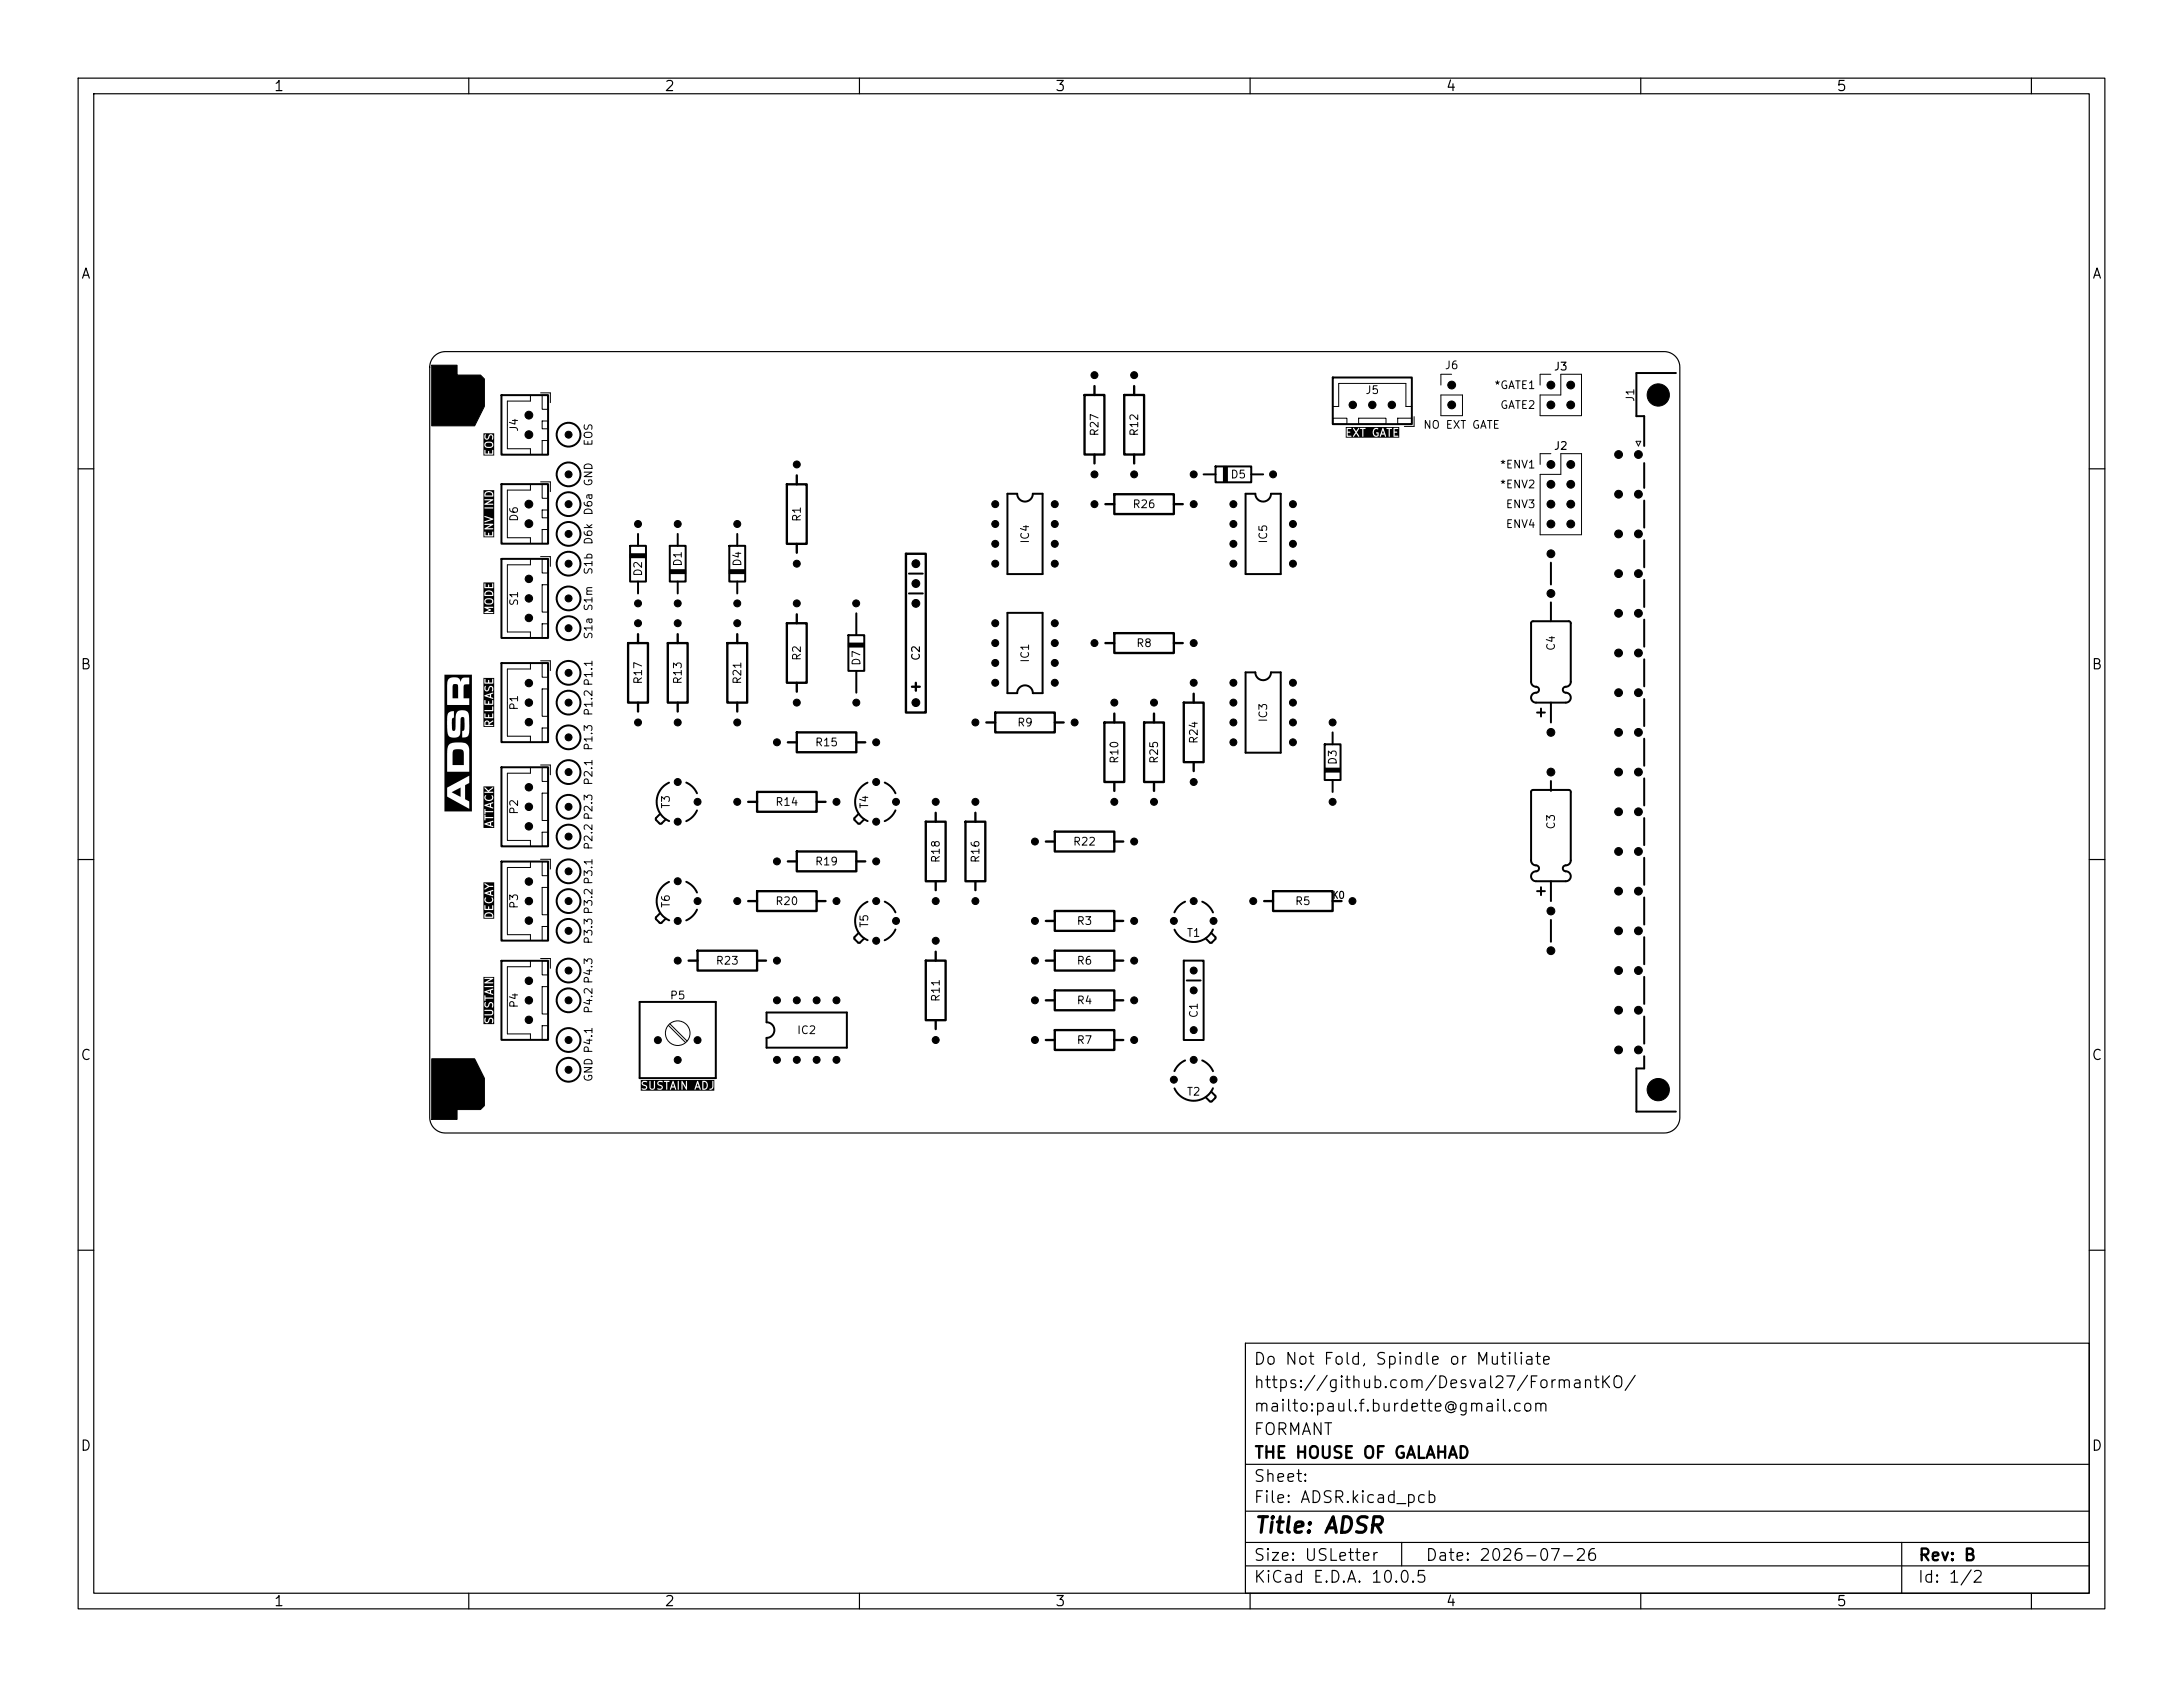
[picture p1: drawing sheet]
<svg xmlns="http://www.w3.org/2000/svg" width="279mm" height="216mm" viewBox="0 0 279 216" stroke-linecap="round" stroke-linejoin="round" font-family="sans-serif">
<defs><g id="words">
<text font-size="2" x="160.4" y="196.7">Title: ADSR</text>
<g font-size="1.5">
<text x="160.3" y="178">https://github.com/Desval27/FormantKO/</text>
<text x="160.3" y="175">Do Not Fold, Spindle or Mutiliate</text>
<text x="160.3" y="184">FORMANT</text>
<text x="160.3" y="181">mailto:paul.f.burdette@gmail.com</text>
<text x="160.3" y="190">Sheet:</text>
<text x="160.4" y="187">THE HOUSE OF GALAHAD</text>
<text x="160.3" y="192.7">File: ADSR.kicad_pcb</text>
<text x="160.3" y="202.9">KiCad E.D.A. 10.0.5</text>
<text x="160.3" y="200.1">Size: USLetter</text>
<text x="182.3" y="200.1">Date: 2026-07-26</text>
<text x="245.3" y="202.9">Id: 1/2</text>
<text x="245.4" y="200.1">Rev: B</text>
</g>
<g font-size="1.3">
<text x="35" y="12">1</text>
<text x="85" y="12">2</text>
<text x="135" y="12">3</text>
<text x="185" y="12">4</text>
<text x="235" y="12">5</text>
<text x="10.3" y="36">A</text>
<text x="267.7" y="36">A</text>
<text x="10.2" y="86">B</text>
<text x="267.6" y="86">B</text>
<text x="10.2" y="136">C</text>
<text x="267.6" y="136">C</text>
<text x="10.2" y="186">D</text>
<text x="267.6" y="186">D</text>
<text x="35" y="205.9">1</text>
<text x="85" y="205.9">2</text>
<text x="135" y="205.9">3</text>
<text x="185" y="205.9">4</text>
<text x="235" y="205.9">5</text>
</g>
<g font-size="1">
<text x="184.8" y="47.5">J6</text>
<text x="198.8" y="47.7">J3</text>
<text x="174.7" y="50.7">J5</text>
<text x="191.2" y="50">*GATE1</text>
<text x="191.9" y="52.6">GATE2</text>
<text x="209.4" y="51.5" transform="rotate(-90 209.4 51.5)">J1</text>
<text x="66.5" y="55.3" transform="rotate(-90 66.5 55.3)">J4</text>
<text x="76.1" y="57.2" transform="rotate(-90 76.1 57.2)">EOS</text>
<text x="140.8" y="55.9" transform="rotate(-90 140.8 55.9)">R27</text>
<text x="145.9" y="55.9" transform="rotate(-90 145.9 55.9)">R12</text>
<text x="182.1" y="55.1">NO EXT GATE</text>
<text x="198.8" y="57.8">J2</text>
<text x="144.9" y="65.3">R26</text>
<text x="157.4" y="61.5">D5</text>
<text x="191.9" y="60.2">*ENV1</text>
<text x="191.9" y="62.7">*ENV2</text>
<text x="192.7" y="65.3">ENV3</text>
<text x="66.5" y="66.8" transform="rotate(-90 66.5 66.8)">D6</text>
<text x="76.1" y="69.8" transform="rotate(-90 76.1 69.8)">D6k</text>
<text x="76.1" y="66" transform="rotate(-90 76.1 66)">D6a GND</text>
<text x="102.7" y="66.9" transform="rotate(-90 102.7 66.9)">R1</text>
<text x="131.9" y="69.6" transform="rotate(-90 131.9 69.6)">IC4</text>
<text x="162.4" y="69.6" transform="rotate(-90 162.4 69.6)">IC5</text>
<text x="192.7" y="67.8">ENV4</text>
<text x="66.5" y="77.6" transform="rotate(-90 66.5 77.6)">S1</text>
<text x="76.1" y="73.6" transform="rotate(-90 76.1 73.6)">S1b</text>
<text x="82.4" y="73.9" transform="rotate(-90 82.4 73.9)">D2</text>
<text x="87.5" y="72.6" transform="rotate(-90 87.5 72.6)">D1</text>
<text x="95.1" y="72.6" transform="rotate(-90 95.1 72.6)">D4</text>
<text x="76.1" y="81.9" transform="rotate(-90 76.1 81.9)">S1a S1m</text>
<text x="145.4" y="83.1">R8</text>
<text x="199.3" y="83.4" transform="rotate(-90 199.3 83.4)">C4</text>
<text x="82.4" y="87.7" transform="rotate(-90 82.4 87.7)">R17</text>
<text x="87.5" y="87.7" transform="rotate(-90 87.5 87.7)">R13</text>
<text x="95.1" y="87.7" transform="rotate(-90 95.1 87.7)">R21</text>
<text x="102.7" y="84.6" transform="rotate(-90 102.7 84.6)">R2</text>
<text x="110.4" y="85.3" transform="rotate(-90 110.4 85.3)">D7</text>
<text x="118" y="84.6" transform="rotate(-90 118 84.6)">C2</text>
<text x="131.9" y="84.9" transform="rotate(-90 131.9 84.9)">IC1</text>
<text x="66.5" y="91" transform="rotate(-90 66.5 91)">P1</text>
<text x="76.1" y="91.7" transform="rotate(-90 76.1 91.7)">P1.2 P1.1</text>
<text x="104.2" y="95.8">R15</text>
<text x="130.1" y="93.2">R9</text>
<text x="153.5" y="95.3" transform="rotate(-90 153.5 95.3)">R24</text>
<text x="162.4" y="92.5" transform="rotate(-90 162.4 92.5)">IC3</text>
<text x="76.1" y="100.6" transform="rotate(-90 76.1 100.6)">P2.1</text>
<text x="76.1" y="96.2" transform="rotate(-90 76.1 96.2)">P1.3</text>
<text x="143.4" y="97.8" transform="rotate(-90 143.4 97.8)">R10</text>
<text x="148.5" y="97.8" transform="rotate(-90 148.5 97.8)">R25</text>
<text x="171.3" y="98" transform="rotate(-90 171.3 98)">D3</text>
<text x="66.5" y="104.3" transform="rotate(-90 66.5 104.3)">P2</text>
<text x="86" y="103.6" transform="rotate(-90 86 103.6)">T3</text>
<text x="99.2" y="103.4">R14</text>
<text x="111.4" y="103.6" transform="rotate(-90 111.4 103.6)">T4</text>
<text x="199.3" y="106.2" transform="rotate(-90 199.3 106.2)">C3</text>
<text x="76.1" y="108.9" transform="rotate(-90 76.1 108.9)">P2.2 P2.3</text>
<text x="104.2" y="111">R19</text>
<text x="120.5" y="110.5" transform="rotate(-90 120.5 110.5)">R18</text>
<text x="125.6" y="110.5" transform="rotate(-90 125.6 110.5)">R16</text>
<text x="137.3" y="108.5">R22</text>
<text x="66.5" y="116.4" transform="rotate(-90 66.5 116.4)">P3</text>
<text x="86" y="116.3" transform="rotate(-90 86 116.3)">T6</text>
<text x="99.2" y="116.1">R20</text>
<text x="111.4" y="118.8" transform="rotate(-90 111.4 118.8)">T5</text>
<text x="137.7" y="118.6">R3</text>
<text x="165.7" y="116.1">R5</text>
<text x="76.1" y="120.9" transform="rotate(-90 76.1 120.9)">P3.3 P3.2 P3.1</text>
<text x="91.5" y="123.7">R23</text>
<text x="137.7" y="123.7">R6</text>
<text x="151.8" y="120.1">T1</text>
<text x="66.5" y="129.1" transform="rotate(-90 66.5 129.1)">P4</text>
<text x="76.1" y="129.8" transform="rotate(-90 76.1 129.8)">P4.2 P4.3</text>
<text x="85.7" y="128.1">P5</text>
<text x="120.5" y="128.3" transform="rotate(-90 120.5 128.3)">R11</text>
<text x="137.7" y="128.8">R4</text>
<text x="153.5" y="130.4" transform="rotate(-90 153.5 130.4)">C1</text>
<text x="101.9" y="132.6">IC2</text>
<text x="137.7" y="133.9">R7</text>
<text x="76.1" y="138.5" transform="rotate(-90 76.1 138.5)">GND P4.1</text>
<text x="151.8" y="140.5">T2</text>
</g>
<text font-size=".9" x="170.5" y="115.2">KO</text>
</g></defs>
<g fill="none" stroke="#000" stroke-width=".15">
<path d="M10 10h259.4v195.9h-259.4zM12 12h255.4v191.9h-255.4zM60 10v2M110 10v2M160 10v2M210 10v2M260 10v2M55.6 45.6a2 2 0 0 1 1.4-.6h156a2 2 0 0 1 2 2v96a2 2 0 0 1-2 2h-156a2 2 0 0 1-2-2v-96a2 2 0 0 1 .6-1.4zM10 60h2M267.4 60h2M10 110h2M267.4 110h2"/>
<path d="M10 160h2M159.4 171.9h108v32h-108zM267.4 160h2M159.4 197.4h108M159.4 193.4h108M159.4 187.4h108M179.4 197.4v3M243.4 197.4v6.5M60 203.9v2M110 203.9v2M159.4 200.4h108M160 203.9v2"/>
<path d="M210 203.9v2M260 203.9v2"/>
</g>
<g fill="#000">
<path d="M55.3 46.7h3.2v1.3h3l.5 .5v3.5l-1.3 2.5h-5.4zM62.2 56.8a.57 .57 0 0 1 .8 0v.3a.57 .57 0 0 1-.9-.1zM61.9 55.5h1.4v2.8h-1.4v-.7h.1l.1 .6h1v-.1v-.5h-.1v.4h-.4v-.3l-.1 .1v.2h-.4v-.4h-.2v-.8h.1v.2l.2 .3h.2h.6l.1-.3v-.3l-.4-.2-.5 .1-.2 .2h-.1v-1h.1v.3l.3 .2 .2-.1 .3-.5 .2 .1-.1 .4 .2 .1v-.5l-.1-.2h-.3l-.1 .1-.2 .4h-.1l-.2-.1 .1-.4h-.1l-.1 .2h-.1zM177 55.1l.1 .4h-.2zM172.2 54.6h6.9v1.4h-6.9v-1.2h.2v1.1h.6l-.1-.1h-.4v-.4l.3-.1v-.1h-.3v-.3l.5-.1h.2l.3 .5-.3 .6h.1l.3-.4 .3 .4 .1-.1-.3-.5 .3-.5h.1v.1h.3v1l.1-.1v-.5h1.2v.3l.2 .3h.3l.4-.1 .1 .1 .1-.3h.4l.1 .3 .1-.1-.3-1h.3l.1 .1h.2l.1 1 .1-.1v-.9l.5-.1v1.1h.5l.1-.1h-.1h-.4v-.4l.3-.1v-.1h-.3v-.3h.4l.1-.1h-2l-.4 1h-.2v-.5l-.3 .1v.1h.2v.2l-.1 .1a.43 .43 0 0 1-.4-.6 .43 .43 0 0 1 .6-.3v-.1h-.3l-.3 .1-.1 .4h-1.2v-.4h.3v-.1h-.9l-.3 .4-.3-.4h-1.1zM62.3 75.8a.44 .44 0 0 1 .4-.1 .44 .44 0 0 1 .3 .4h-.9zM62.2 63.1a.46 .46 0 0 1 .5-.1 .46 .46 0 0 1 .3 .4h-.9zM62.2 76.7a.6 .6 0 0 1 .8 .2v.2a.57 .57 0 0 1-.9-.1zM61.9 74.5h1.4v4.1h-1.4v-.9l.7 .4-.6 .2v.2l1.1-.1v-.1h-.7l.5-.2-.5-.3h.7v-.1h-1h-.2v-.8h.1v.2l.2 .2 .2 .1 .6-.1 .1-.2v-.4l-.4-.1h-.5l-.2 .3h-.1v-.9h.1l.1 .3h1v-.1v-.4l-.4-.2-.5 .1-.2 .3h-.1v-1.3h.1v.6h1.1v-.1v-.5h-.1v.4h-.4v-.3l-.1 .1v.2h-.4v-.4h-.2zM61.9 62.7h1.4v6.1h-1.4v-.7h.1l.1 .6h1v-.1v-.6l-.1 .1v.4h-.4v-.3h-.1v.3h-.4v-.4h-.2v-.4h.2h1v-.1h-.8l.8-.5v-.1h-1.1l.1 .2h.7l-.9 .5v-1.6l.9 .3-.8 .3v.1l1.1-.4-1-.4-.2 .1v-1.1l.2 .1 1-.1v-.1l-1.2 .1v-.5l.2 .1h1v-.1h-.8l.8-.5v-.1h-1.1l.1 .1h.7l-.9 .5v-1.3h.1l.1 .4h1v-.1v-.4l-.4-.3-.5 .1-.2 .3h-.1zM80.6 70.9h2.1v.5h-2.1zM85.7 72.9h2.1v.5h-2.1z"/>
<path d="M93.3 72.9h2.1v.5h-2.1zM156.6 59.7h.5v2h-.5zM58 87.6a.41 .41 0 0 1 .5 0 .41 .41 0 0 1 .1 .5v1.3h-.7zM58 96a1.38 1.38 0 0 1 1.3 0l.1 .5v1.4h-1.5v-1.4zM62.2 92.4h.1h.2v.4h-.4zM62.3 89l.4-.1v.3zM61.9 86.8h1.4v6.2h-1.4v-.5h.1l.1 .4h1v-.1h-.4v-.2l.4-.3-.1-.1-.3 .3-.2-.2-.3-.1-.2 .3h-.1v-1.1h.1l.1 .5h1v-.1v-.5l-.1 .1v.4h-.4v-.4l-.1 .1v.3h-.4v-.5l-.2 .1v-.5l.2 .1h1v-.1v-.5l-.1 .1v.4h-1.1v-1.2h.1l.1 .5h1v-.1v-.5h-.1v.5h-.4v-.4l-.1 .1v.3h-.4v-.5l-.2 .1v-.7l1.1 .4h.1l-.2-.2v-.3l.2-.1v-.2l-1.2 .4v-1h.1v.4l.2 .1 .3-.1 .3-.5 .2 .2v.4h.1v-.2v-.3l-.2-.2-.3 .1-.3 .4-.2-.1v-.4l-.1 .2h-.1v-1.1h.1v.6h1.1v-.1v-.5h-.1v.4h-.4v-.3l-.1 .1v.2h-.4v-.4h-.2zM108.6 82.3h2v.5h-2zM169.5 98.3h2.1v.5h-2.1zM57.8 101.4l1.2-.6v1.2zM56.9 86.3h3.5v17.5h-3.5v-3h.3v1.2l2.9 1.5v-.9l-.6-.3v-1.8l.6-.3v-.9l-2.9 1.5h-.3v-4.5h.3v2.5h2.9v-2.8a.98 .98 0 0 0-1.3-1 1.33 1.33 0 0 0-1.5 .5l-.1 .8h-.3v-3.7h.3l.1 1a.87 .87 0 0 0 .5 .8 .87 .87 0 0 0 .9-.2l.2-.3v-1.6a.32 .32 0 0 1 .1-.4 .32 .32 0 0 1 .4-.1v1.5v.2h-.2v.9a.71 .71 0 0 0 .9-.9l-.1-1.7a.82 .82 0 0 0-.2-.8 .82 .82 0 0 0-.9-.1l-.4 .2a5.6 5.6 0 0 0-.2 2.2 .23 .23 0 0 1-.3 .2 .23 .23 0 0 1-.2-.3v-1l.1-.3 .2-.1v-.8a.77 .77 0 0 0-.9 1v.6h-.3v-5h.3v2.6h2.9v-.8h-.8v-1.6l.2-.2h.6v-.9a1.01 1.01 0 0 0-1 .1l-.1 .5a.77 .77 0 0 0-1.1-.6l-.4 .1-.2 .2-.1 .6h-.3zM62.3 105.4l.4-.1v.3z"/>
<path d="M62.3 103.1l.4-.2v.3zM62.3 114.3l.4-.1v.2zM62.3 117a.44 .44 0 0 1 .4-.1 .44 .44 0 0 1 .3 .4h-.9zM61.9 100.6h1.4v5.4h-1.4v-.6l1.1 .4h.1l-.2-.2v-.3l.2-.1v-.2l-1.2 .4v-1h.1l.1 .6v-.1v-.2h1v-.1h-1v-.3l-.2 .1v-.8h.1l.1 .6v-.3h1v-.1h-1v-.3l-.2 .1v-.5l1.2 .3v-.1l-.2-.1v-.3l.2-.1v-.1l-1.2 .4v-1.1h.1l.2 .4 .5 .1 .4-.2v-.5h-.1h-.1a.29 .29 0 0 1-.1 .5 .37 .37 0 0 1-.5 .1 .37 .37 0 0 1-.1-.5l-.1-.1-.1 .2h-.1v-1.2h.1l.5 .5h-.4l-.1 .2h1.1v-.2h-.5l.5-.5h-.1l-.5 .4-.4-.4h-.2zM61.9 112.9h1.4v4.7h-1.4v-.4h.1l.1 .3 1-.1v-.4l-.4-.3-.5 .1-.2 .4h-.1v-1.3h.1l.1 .6h1v-.1v-.6l-.1 .1v.4h-.4v-.3h-.1v.3h-.4v-.4h-.2v-.8h.1l.2 .4 .5 .1 .4-.2v-.5l-.1-.1-.1 .1a.29 .29 0 0 1-.1 .5 .37 .37 0 0 1-.5 0 .37 .37 0 0 1-.1-.4l-.1-.2-.1 .3h-.1v-.8l1.2 .4v-.1l-.2-.1v-.4l.2-.1-.1-.1-1.1 .4v-1.2l.5 .3-.4 .3v.1l.6-.3h.5v-.1h-.5l-.5-.4-.2 .1zM55.3 135.5h5.4l1.3 2.5v3.5l-.5 .5h-3v1.3h-3.2zM62.3 126.9l.4-.1v.3zM61.9 125h1.4v6.1h-1.4v-.7h.1v.4l.2 .2 .3-.2 .3-.4 .2 .1v.4h.1v-.2v-.2l-.2-.3-.3 .1-.3 .5-.2-.1v-.5l-.1 .2h-.1v-1.1l.2 .1h.8l.1 .1v.2l-.1 .1h-.8v.2l.8-.1 .2-.2v-.3l-.2-.2-1 .1v-.9h.1v.4l.2 .2 .3-.2 .3-.4 .2 .1v.4h.1v-.2v-.2l-.2-.3-.3 .1-.3 .5-.2-.1v-.5l-.1 .2h-.1v-1h.1l.1 .7v-.1v-.2l1-.1h-1v-.3h-.2v-.5l1.1 .4h.1l-.2-.2v-.4l.2-.1v-.1l-1.2 .4v-.7l.2 .1h1v-.1h-1.2v-.4l.2 .1 1-.1v-.1h-.8l.8-.5-1.1-.1 .1 .2h.7l-.9 .5zM86.1 138.6l.2 .4h-.3zM89.3 138.6l.1 .4h-.2zM90 138.5a.42 .42 0 0 1 .5 .4 .42 .42 0 0 1-.5 .4zM82 138.2h9.4v1.4h-9.4v-1h.1l.1 .3 .5 .2-.1 .2h-.4l-.1 .1 .5 .1 .2-.2v-.2l-.1-.2-.4-.1v-.2l.1-.1h.4v-.1h.3v.8l.3 .3h.2l.2-.2v-.7h.3l.1 .3 .5 .2-.1 .2h-.4l-.1 .1 .2 .1 .4-.1 .1-.2v-.2l-.5-.2v-.2l.1-.1h.4v-.1l.5 .1v1l.1-.1 .4 .1 .2-.3h.3l.1 .2h.1l-.3-1h.5l.1 1.1 .1-.1v-1h.3l.1 1.1 .1-.1v-.7l.4 .8 .1-.1h1l.1 .1 .1-.3h.4l.1 .2 .1 .1-.3-1.1h.5v1.1l.5-.1 .6 .1 .2-.2 .1-.2v-.8l-.1 .1-.1 .8-.3 .2h-.4l.2-.2v-.4l-.2-.4-.4-.1-.1 .1h-.5l-.1-.1-.4 1.1h-1v-1.1l-.1 .1v.7l-.5-.8-1.1 .1-.1-.1-.4 1.1h-.3v-.9h.3v-.2h-1.3l-.3 .3h-.3v-.2l-.1-.1v.9l-.1 .1h-.2l-.1-.1-.1-.9-.4 .1-.4-.1-.3 .3h-.1z"/>
</g>
<g fill="none" stroke="#000" stroke-width=".13">
<path d="M55.3 46.7h3.2v1.3h3l.5 .5v3.5l-1.3 2.5h-5.4zM67.9 50.6v.7h-3v6.1h3v.8M69.2 50.3h1.2v1.2M69.4 50.6h.7v1.8h-.7zM69.4 53.9h.7v1h-.7zM69.4 56.4h.7v1.8h-.7zM156.6 59.7h.5v2h-.5zM170.6 53.5h1.8v.8h-1.8zM170.6 52h.7v-2.9h8.6v2.9h.8M173.9 53.5h3.5v.8h-3.5zM178.9 53.5h1.8v.8h-1.8zM181 53.3v1.3h-1.3"/>
<path d="M184.4 50.6h2.8v2.6h-2.8zM185.8 47.9h-1.4v1.4M197.1 50.6h2.7v-2.7h2.6v5.3h-5.3zM198.5 47.9h-1.4v1.4M198.5 58.1h-1.4v1.3M209.4 56.5h.6l-.3 .6zM67.9 62v.7h-3v6.1h3v.8M67.9 71.5v.8h-3v8.6h3v.7M69.2 61.7h1.2v1.2M69.2 71.2h1.2v1.3M69.4 71.5h.7v1.8h-.7zM69.4 74.8h.7v3.5h-.7z"/>
<path d="M69.4 79.8h.7v1.8h-.7zM69.4 62h.7v1.8h-.7zM69.4 65.3h.7v1h-.7zM69.4 67.8h.7v1.8h-.7zM80.6 70.9h2.1v.5h-2.1zM85.7 72.9h2.1v.5h-2.1zM93.3 72.9h2.1v.5h-2.1zM197.1 60.7h2.7v-2.6h2.6v10.3h-5.3zM67.9 84.9v.7h-3v8.6h3v.8M67.9 98.2v.8h-3v8.6h3v.7M69.2 84.6h1.2v1.2M69.2 97.9h1.2v1.3"/>
<path d="M69.4 98.2h.7v1.8h-.7zM69.4 84.9h.7v1.8h-.7zM69.4 88.2h.7v3.5h-.7zM69.4 93.2h.7v1.8h-.7zM108.6 82.3h2v.5h-2zM169.5 98.3h2.1v.5h-2.1zM67.9 110.3v.7h-3v8.6h3v.8M69.2 110h1.2v1.2M69.4 101.5h.7v3.5h-.7zM69.4 106.5h.7v1.8h-.7zM69.4 110.3h.7v1.8h-.7zM69.4 113.6h.7v3.5h-.7z"/>
<path d="M69.4 118.6h.7v1.8h-.7zM55.3 135.5h5.4l1.3 2.5v3.5l-.5 .5h-3v1.3h-3.2zM67.9 123v.7h-3v8.6h3v.8M69.2 122.7h1.2v1.2M69.4 123h.7v1.8h-.7zM69.4 126.3h.7v3.5h-.7zM69.4 131.3h.7v1.8h-.7zM85.5 131.2l2.2 2.2M85.7 131l2.2 2.2"/>
<circle cx="86.7" cy="132.2" r="1.58"/>
</g>
<g fill="none" stroke="#000" stroke-width=".25">
<path d="M64.2 50.6h5.9v7.6h-5.9zM155.6 59.7h4.5v2h-4.5zM170.6 48.3h10.1v6h-10.1zM210.4 59.3v3.1M214.5 47.7h-5.1v5.6h1v3.8M64.2 71.5h5.9v10.1h-5.9zM64.2 62h5.9v7.6h-5.9zM80.6 69.9h2.1v4.5h-2.1zM81.7 68.3v1.6M81.7 74.4v1.6M85.7 69.9h2.1v4.5h-2.1zM86.7 68.3v1.6"/>
<path d="M86.7 74.4v1.6M93.3 69.9h2.1v4.5h-2.1zM94.4 68.3v1.6M94.4 74.4v1.6M109.6 78.5v2.8M116.3 73.4h1.8M116.3 76h1.8M128.9 63.2h1.3a1 1 0 0 0 1 1 1 1 0 0 0 1-1h1.2v10.3h-4.5zM128.9 78.4h4.5v10.3h-1.2a1 1 0 0 0-1-1 1 1 0 0 0-1 1h-1.3zM154 60.7h1.6M159.4 63.2h1.3a1 1 0 0 0 1 1 1 1 0 0 0 1-1h1.2v10.3h-4.5zM160.1 60.7h1.6"/>
<path d="M196 79.6l.2-.1h4.6l.2 .1v7.7a.8 .8 0 0 1-.8 .7l-.2 .3 .3 .3a.65 .65 0 0 1 .7 .6 .65 .65 0 0 1-.6 .7h-3.8a.66 .66 0 0 1-.6-.7 .66 .66 0 0 1 .8-.6l.2-.3-.1-.2-.2-.2a.69 .69 0 0 1-.7-.6v-7.5zM198.5 72v2.8M198.5 77.1v2.4M210.4 64.1v3.4M210.4 69.1v3.5M210.4 74.2v3.5M210.4 79.3v3.5M64.2 98.2h5.9v10.1h-5.9zM64.2 84.9h5.9v10.1h-5.9zM108.6 81.3h2v4.6h-2zM109.6 86v2.7M159.4 86.1h1.3a1 1 0 0 0 1 1 1 1 0 0 0 1-1h1.2v10.2h-4.5z"/>
<path d="M169.5 95.3h2.1v4.5h-2.1zM170.6 93.7v1.6M170.6 99.8v1.6M196.7 91.2h1M197.2 90.7v1M198.5 89.9v2.6M198.5 100v1.2M210.4 84.4v3.4M210.4 89.5v3.4M210.4 94.5v3.5M210.4 99.6v3.5M64.2 110.3h5.9v10.1h-5.9z"/>
<path d="M84.5 116.9l-.6 .6 .5 .6h.3l.5-.5M84.5 104.2l-.6 .6 .5 .6h.3l.5-.5M85.6 112.9a2.7 2.7 0 0 0-1.6 2.4 2.7 2.7 0 0 0 1.6 2.5M85.6 100.2a2.7 2.7 0 0 0-1.6 2.4 2.7 2.7 0 0 0 1.6 2.5M87.8 112.9a2.7 2.7 0 0 1 1.4 1.3M87.8 100.2a2.7 2.7 0 0 1 1.4 1.3M89.2 116.4a2.7 2.7 0 0 1-1.4 1.4M89.2 103.7a2.7 2.7 0 0 1-1.4 1.4M109.9 119.4l-.6 .6 .5 .6h.3l.5-.5M109.9 104.2l-.6 .6 .5 .6h.3l.5-.5M111 115.4a2.7 2.7 0 0 0-1.6 2.5 2.7 2.7 0 0 0 1.6 2.4M111 100.2a2.7 2.7 0 0 0-1.6 2.4 2.7 2.7 0 0 0 1.6 2.5"/>
<path d="M113.2 115.4a2.7 2.7 0 0 1 1.4 1.4M113.2 100.2a2.7 2.7 0 0 1 1.4 1.3M114.6 119a2.7 2.7 0 0 1-1.4 1.3M114.6 103.7a2.7 2.7 0 0 1-1.4 1.4M151.7 115.4a2.7 2.7 0 0 0-1.4 1.4M153.9 115.4a2.7 2.7 0 0 1 1.4 1.4M155 119.4l.6 .5-.1 .3-.5 .5-.7-.6M155.2 119a2.7 2.7 0 0 1-2.4 1.6 2.7 2.7 0 0 1-2.5-1.6M196.7 114.1h1M197.2 113.5v1.1M198.5 112.8v2.5M198.5 117.7v2.8"/>
<path d="M201 101.4v-.2l-.2-.1h-4.6l-.2 .1v8.9a.8 .8 0 0 0 .8 .7l.2 .4-.3 .3a.65 .65 0 0 0-.7 .6 .65 .65 0 0 0 .6 .7h3.8a.66 .66 0 0 0 .6-.8 .66 .66 0 0 0-.8-.5l-.2-.4 .1-.2 .2-.1a.69 .69 0 0 0 .7-.7v-8.7M210.4 104.7v3.5M210.4 109.8v3.4M210.4 114.9v3.4M210.4 119.9v3.5M64.2 123h5.9v10.1h-5.9zM81.9 128.2h9.7v9.8h-9.7zM98.1 129.6h10.3v4.5h-10.3v-1.3a1 1 0 0 0 1-1 1 1 0 0 0-1-1zM151.5 122.9h2.5v10.2h-2.5zM151.7 135.7a2.7 2.7 0 0 0-1.4 1.4M151.9 125.5h1.8M153.9 135.7a2.7 2.7 0 0 1 1.4 1.4"/>
<path d="M155 139.7l.6 .6-.1 .2-.5 .5-.7-.6M155.2 139.3a2.7 2.7 0 0 1-2.4 1.6 2.7 2.7 0 0 1-2.5-1.6M210.4 135.2v1.5h-1v5.6h5.1M210.4 125v3.5M210.4 130.1v3.5"/>
<circle cx="72.8" cy="55.6" r="1.52"/>
<circle cx="72.8" cy="72.1" r="1.52"/>
<circle cx="72.8" cy="76.6" r="1.52"/>
<circle cx="72.8" cy="60.7" r="1.52"/>
<circle cx="72.8" cy="64.5" r="1.52"/>
<circle cx="72.8" cy="68.3" r="1.52"/>
<circle cx="72.8" cy="94.4" r="1.52"/>
<circle cx="72.8" cy="98.8" r="1.52"/>
<circle cx="72.8" cy="89.9" r="1.52"/>
<circle cx="72.8" cy="86.1" r="1.52"/>
<circle cx="72.8" cy="80.4" r="1.52"/>
<circle cx="72.8" cy="103.3" r="1.52"/>
<circle cx="72.8" cy="119.1" r="1.52"/>
<circle cx="72.8" cy="111.5" r="1.52"/>
<circle cx="72.8" cy="107.1" r="1.52"/>
<circle cx="72.8" cy="115.3" r="1.52"/>
<circle cx="72.8" cy="133.1" r="1.52"/>
<circle cx="72.8" cy="136.9" r="1.52"/>
<circle cx="72.8" cy="124.2" r="1.52"/>
<circle cx="72.8" cy="128" r="1.52"/>
</g>
<g fill="none" stroke="#000" stroke-width=".3">
<path d="M138.8 50.6h2.5v7.6h-2.5zM140.1 49.4v1.2M140.1 58.2v1.1M143.9 50.6h2.5v7.6h-2.5zM145.2 49.4v1.2M145.2 58.2v1.1M100.7 62h2.5v7.6h-2.5zM100.7 79.8h2.5v7.6h-2.5zM102 60.8v1.2M102 69.6v1.1M102 78.6v1.2M115.9 70.9h2.6v20.3h-2.6z"/>
<path d="M141.5 64.5h1.1M142.6 63.3h7.6v2.5h-7.6zM150.2 64.5h1.2M80.4 82.3h2.5v7.6h-2.5zM81.7 81.2v1.1M81.7 89.9v1.2M85.5 82.3h2.5v7.6h-2.5zM86.7 81.2v1.1M86.7 89.9v1.2M93.1 82.3h2.5v7.6h-2.5zM94.4 81.2v1.1M94.4 89.9v1.2"/>
<path d="M100.8 95h1.2M102 93.7h7.6v2.6h-7.6zM102 87.4v1.1M109.6 95h1.1M116.7 87.9h1M117.2 87.4v1M126.2 92.5h1.2M127.4 91.2h7.6v2.5h-7.6zM135 92.5h1.1M141.3 92.5h2.6v7.6h-2.6zM141.5 82.3h1.1M142.6 81h7.6v2.6h-7.6z"/>
<path d="M142.6 91.3v1.2M146.4 92.5h2.6v7.6h-2.6zM147.7 91.3v1.2M150.2 82.3h1.2M151.5 89.9h2.5v7.6h-2.5zM152.8 88.8v1.1M152.8 97.5v1.2M95.8 115.3h1.1M95.8 102.6h1.1M96.9 114.1h7.6v2.5h-7.6zM96.9 101.4h7.6v2.5h-7.6zM100.8 110.2h1.2"/>
<path d="M102 109h7.6v2.5h-7.6zM104.5 115.3h1.2M104.5 102.6h1.2M109.6 110.2h1.1M118.5 105.2h2.5v7.6h-2.5zM119.8 104v1.2M119.8 112.8v1.1M123.6 105.2h2.5v7.6h-2.5zM124.8 104v1.2M124.8 112.8v1.1M133.9 117.9h1.1M133.9 107.7h1.1"/>
<path d="M135 116.6h7.6v2.5h-7.6zM135 106.4h7.6v2.6h-7.6zM142.6 117.9h1.2M142.6 107.7h1.2M142.6 100.1v1.1M147.7 100.1v1.1M161.8 115.3h1.1M162.9 114.1h7.7v2.5h-7.7zM170.6 115.3h1.1M88.1 122.9h1.2M89.3 121.7h7.6v2.5h-7.6zM96.9 122.9h1.1"/>
<path d="M118.5 122.9h2.5v7.7h-2.5zM119.8 121.8v1.1M119.8 130.6v1.1M133.9 128h1.1M133.9 122.9h1.1M133.9 133.1h1.1M135 126.8h7.6v2.5h-7.6zM135 131.8h7.6v2.6h-7.6zM135 121.7h7.6v2.5h-7.6zM142.6 128h1.2M142.6 122.9h1.2M142.6 133.1h1.2"/>
</g>
<g fill="#000" stroke="#000" stroke-width=".13">
<circle cx="58.6" cy="50.5" r="1.35"/>
<circle cx="67.7" cy="55.6" r=".5"/>
<circle cx="67.7" cy="53.1" r=".5"/>
<circle cx="72.8" cy="55.6" r=".44"/>
<circle cx="102" cy="59.4" r=".44"/>
<circle cx="140.1" cy="48" r=".44"/>
<circle cx="145.2" cy="48" r=".44"/>
<circle cx="173.1" cy="51.8" r=".48"/>
<circle cx="175.6" cy="51.8" r=".47"/>
<circle cx="178.1" cy="51.8" r=".47"/>
<circle cx="185.8" cy="49.3" r=".5"/>
<circle cx="185.8" cy="51.8" r=".5"/>
<circle cx="198.5" cy="49.3" r=".5"/>
<circle cx="198.5" cy="51.8" r=".5"/>
<circle cx="198.5" cy="59.4" r=".5"/>
<circle cx="201" cy="49.3" r=".5"/>
<circle cx="201" cy="51.8" r=".5"/>
<circle cx="201" cy="59.4" r=".5"/>
<circle cx="207.2" cy="58.2" r=".5"/>
<circle cx="209.7" cy="58.2" r=".5"/>
<circle cx="212.2" cy="50.5" r="1.42"/>
<circle cx="67.7" cy="79.1" r=".47"/>
<circle cx="67.7" cy="74.1" r=".47"/>
<circle cx="67.7" cy="76.6" r=".47"/>
<circle cx="67.7" cy="64.5" r=".5"/>
<circle cx="67.7" cy="67" r=".5"/>
<circle cx="72.8" cy="64.5" r=".44"/>
<circle cx="72.8" cy="72.1" r=".44"/>
<circle cx="72.8" cy="68.3" r=".44"/>
<circle cx="72.8" cy="76.6" r=".44"/>
<circle cx="72.8" cy="60.7" r=".44"/>
<circle cx="81.7" cy="77.2" r=".44"/>
<circle cx="81.7" cy="67.1" r=".44"/>
<circle cx="81.7" cy="79.8" r=".44"/>
<circle cx="86.7" cy="77.2" r=".44"/>
<circle cx="86.7" cy="79.8" r=".44"/>
<circle cx="86.7" cy="67.1" r=".44"/>
<circle cx="94.4" cy="77.2" r=".44"/>
<circle cx="94.4" cy="79.8" r=".44"/>
<circle cx="94.4" cy="67.1" r=".44"/>
<circle cx="102" cy="77.2" r=".44"/>
<circle cx="102" cy="72.1" r=".44"/>
<circle cx="109.6" cy="77.2" r=".44"/>
<circle cx="117.2" cy="77.2" r=".5"/>
<circle cx="117.2" cy="74.7" r=".5"/>
<circle cx="117.2" cy="72.1" r=".5"/>
<circle cx="127.4" cy="72.1" r=".44"/>
<circle cx="127.4" cy="67.1" r=".44"/>
<circle cx="127.4" cy="64.5" r=".44"/>
<circle cx="127.4" cy="69.6" r=".44"/>
<circle cx="127.4" cy="79.8" r=".44"/>
<circle cx="135" cy="79.8" r=".44"/>
<circle cx="135" cy="72.1" r=".44"/>
<circle cx="135" cy="69.6" r=".44"/>
<circle cx="135" cy="64.5" r=".44"/>
<circle cx="135" cy="67.1" r=".44"/>
<circle cx="140.1" cy="64.5" r=".44"/>
<circle cx="140.1" cy="60.7" r=".44"/>
<circle cx="145.2" cy="60.7" r=".44"/>
<circle cx="152.8" cy="60.7" r=".44"/>
<circle cx="152.8" cy="64.5" r=".44"/>
<circle cx="157.9" cy="64.5" r=".44"/>
<circle cx="157.9" cy="69.6" r=".44"/>
<circle cx="157.9" cy="67.1" r=".44"/>
<circle cx="157.9" cy="72.1" r=".44"/>
<circle cx="162.9" cy="60.7" r=".44"/>
<circle cx="165.5" cy="72.1" r=".44"/>
<circle cx="165.5" cy="69.6" r=".44"/>
<circle cx="165.5" cy="64.5" r=".44"/>
<circle cx="165.5" cy="67.1" r=".44"/>
<circle cx="198.5" cy="67.1" r=".5"/>
<circle cx="198.5" cy="70.9" r=".5"/>
<circle cx="198.5" cy="75.9" r=".5"/>
<circle cx="198.5" cy="64.5" r=".5"/>
<circle cx="198.5" cy="62" r=".5"/>
<circle cx="201" cy="64.5" r=".5"/>
<circle cx="201" cy="67.1" r=".5"/>
<circle cx="201" cy="62" r=".5"/>
<circle cx="207.2" cy="63.2" r=".5"/>
<circle cx="207.2" cy="68.3" r=".5"/>
<circle cx="207.2" cy="73.4" r=".5"/>
<circle cx="207.2" cy="78.5" r=".5"/>
<circle cx="209.7" cy="63.2" r=".5"/>
<circle cx="209.7" cy="78.5" r=".5"/>
<circle cx="209.7" cy="73.4" r=".5"/>
<circle cx="209.7" cy="68.3" r=".5"/>
<circle cx="67.7" cy="92.4" r=".47"/>
<circle cx="67.7" cy="87.4" r=".47"/>
<circle cx="67.7" cy="89.9" r=".47"/>
<circle cx="72.8" cy="86.1" r=".44"/>
<circle cx="72.8" cy="80.4" r=".44"/>
<circle cx="72.8" cy="98.8" r=".44"/>
<circle cx="72.8" cy="94.4" r=".44"/>
<circle cx="72.8" cy="89.9" r=".44"/>
<circle cx="81.7" cy="92.5" r=".44"/>
<circle cx="86.7" cy="92.5" r=".44"/>
<circle cx="94.4" cy="92.5" r=".44"/>
<circle cx="99.4" cy="95" r=".44"/>
<circle cx="102" cy="89.9" r=".44"/>
<circle cx="109.6" cy="89.9" r=".44"/>
<circle cx="112.1" cy="95" r=".44"/>
<circle cx="117.2" cy="89.9" r=".5"/>
<circle cx="124.8" cy="92.5" r=".44"/>
<circle cx="127.4" cy="87.4" r=".44"/>
<circle cx="127.4" cy="82.3" r=".44"/>
<circle cx="127.4" cy="84.8" r=".44"/>
<circle cx="135" cy="84.8" r=".44"/>
<circle cx="135" cy="82.3" r=".44"/>
<circle cx="135" cy="87.4" r=".44"/>
<circle cx="137.5" cy="92.5" r=".44"/>
<circle cx="140.1" cy="82.3" r=".44"/>
<circle cx="142.6" cy="89.9" r=".44"/>
<circle cx="147.7" cy="89.9" r=".44"/>
<circle cx="152.8" cy="82.3" r=".44"/>
<circle cx="152.8" cy="87.4" r=".44"/>
<circle cx="157.9" cy="95" r=".44"/>
<circle cx="157.9" cy="89.9" r=".44"/>
<circle cx="157.9" cy="87.4" r=".44"/>
<circle cx="157.9" cy="92.5" r=".44"/>
<circle cx="165.5" cy="87.4" r=".44"/>
<circle cx="165.5" cy="92.5" r=".44"/>
<circle cx="165.5" cy="89.9" r=".44"/>
<circle cx="165.5" cy="95" r=".44"/>
<circle cx="170.6" cy="92.5" r=".44"/>
<circle cx="198.5" cy="98.8" r=".5"/>
<circle cx="198.5" cy="93.7" r=".5"/>
<circle cx="207.2" cy="98.8" r=".5"/>
<circle cx="207.2" cy="88.6" r=".5"/>
<circle cx="207.2" cy="93.7" r=".5"/>
<circle cx="207.2" cy="83.6" r=".5"/>
<circle cx="209.7" cy="83.6" r=".5"/>
<circle cx="209.7" cy="98.8" r=".5"/>
<circle cx="209.7" cy="93.7" r=".5"/>
<circle cx="209.7" cy="88.6" r=".5"/>
<circle cx="67.7" cy="100.8" r=".47"/>
<circle cx="67.7" cy="105.8" r=".47"/>
<circle cx="67.7" cy="117.8" r=".47"/>
<circle cx="67.7" cy="112.8" r=".47"/>
<circle cx="67.7" cy="103.3" r=".47"/>
<circle cx="67.7" cy="115.3" r=".47"/>
<circle cx="72.8" cy="115.3" r=".44"/>
<circle cx="72.8" cy="111.5" r=".44"/>
<circle cx="72.8" cy="107.1" r=".44"/>
<circle cx="72.8" cy="103.3" r=".44"/>
<circle cx="72.8" cy="119.1" r=".44"/>
<circle cx="86.7" cy="117.9" r=".44"/>
<circle cx="86.7" cy="112.8" r=".44"/>
<circle cx="86.7" cy="100.1" r=".44"/>
<circle cx="86.7" cy="105.2" r=".44"/>
<circle cx="89.3" cy="102.6" r=".44"/>
<circle cx="89.3" cy="115.3" r=".44"/>
<circle cx="94.4" cy="115.3" r=".44"/>
<circle cx="94.4" cy="102.6" r=".44"/>
<circle cx="99.4" cy="110.2" r=".44"/>
<circle cx="107.1" cy="115.3" r=".44"/>
<circle cx="107.1" cy="102.6" r=".44"/>
<circle cx="112.1" cy="110.2" r=".44"/>
<circle cx="112.1" cy="115.3" r=".44"/>
<circle cx="112.1" cy="105.2" r=".44"/>
<circle cx="112.1" cy="100.1" r=".44"/>
<circle cx="114.7" cy="117.9" r=".44"/>
<circle cx="114.7" cy="102.6" r=".44"/>
<circle cx="119.8" cy="115.3" r=".44"/>
<circle cx="119.8" cy="102.6" r=".44"/>
<circle cx="124.8" cy="115.3" r=".44"/>
<circle cx="124.8" cy="102.6" r=".44"/>
<circle cx="132.5" cy="117.9" r=".44"/>
<circle cx="132.5" cy="107.7" r=".44"/>
<circle cx="142.6" cy="102.6" r=".44"/>
<circle cx="145.2" cy="117.9" r=".44"/>
<circle cx="145.2" cy="107.7" r=".44"/>
<circle cx="147.7" cy="102.6" r=".44"/>
<circle cx="150.2" cy="117.9" r=".44"/>
<circle cx="152.8" cy="100.1" r=".44"/>
<circle cx="152.8" cy="115.3" r=".44"/>
<circle cx="155.3" cy="117.9" r=".44"/>
<circle cx="160.4" cy="115.3" r=".44"/>
<circle cx="170.6" cy="102.6" r=".44"/>
<circle cx="173.1" cy="115.3" r=".44"/>
<circle cx="198.5" cy="116.6" r=".5"/>
<circle cx="207.2" cy="109" r=".5"/>
<circle cx="207.2" cy="103.9" r=".5"/>
<circle cx="207.2" cy="114" r=".5"/>
<circle cx="207.2" cy="119.1" r=".5"/>
<circle cx="209.7" cy="103.9" r=".5"/>
<circle cx="209.7" cy="119.1" r=".5"/>
<circle cx="209.7" cy="109" r=".5"/>
<circle cx="209.7" cy="114" r=".5"/>
<circle cx="58.6" cy="139.4" r="1.35"/>
<circle cx="67.7" cy="130.5" r=".47"/>
<circle cx="67.7" cy="125.5" r=".47"/>
<circle cx="67.7" cy="128" r=".47"/>
<circle cx="72.8" cy="133.1" r=".44"/>
<circle cx="72.8" cy="136.9" r=".44"/>
<circle cx="72.8" cy="128" r=".44"/>
<circle cx="72.8" cy="124.2" r=".44"/>
<circle cx="84.2" cy="133.1" r=".44"/>
<circle cx="86.7" cy="135.7" r=".44"/>
<circle cx="86.7" cy="122.9" r=".44"/>
<circle cx="89.3" cy="133.1" r=".44"/>
<circle cx="99.4" cy="135.6" r=".44"/>
<circle cx="99.4" cy="128" r=".44"/>
<circle cx="99.4" cy="122.9" r=".44"/>
<circle cx="102" cy="135.6" r=".44"/>
<circle cx="102" cy="128" r=".44"/>
<circle cx="104.5" cy="135.6" r=".44"/>
<circle cx="104.5" cy="128" r=".44"/>
<circle cx="107.1" cy="135.6" r=".44"/>
<circle cx="107.1" cy="128" r=".44"/>
<circle cx="112.1" cy="120.4" r=".44"/>
<circle cx="119.8" cy="133.1" r=".44"/>
<circle cx="119.8" cy="120.4" r=".44"/>
<circle cx="132.5" cy="133.1" r=".44"/>
<circle cx="132.5" cy="128" r=".44"/>
<circle cx="132.5" cy="122.9" r=".44"/>
<circle cx="145.2" cy="133.1" r=".44"/>
<circle cx="145.2" cy="128" r=".44"/>
<circle cx="145.2" cy="122.9" r=".44"/>
<circle cx="150.2" cy="138.2" r=".44"/>
<circle cx="152.8" cy="135.6" r=".44"/>
<circle cx="152.8" cy="124.2" r=".44"/>
<circle cx="152.8" cy="131.8" r=".44"/>
<circle cx="152.8" cy="126.8" r=".44"/>
<circle cx="155.3" cy="138.2" r=".44"/>
<circle cx="198.5" cy="121.7" r=".5"/>
<circle cx="207.2" cy="124.2" r=".5"/>
<circle cx="207.2" cy="129.3" r=".5"/>
<circle cx="207.2" cy="134.4" r=".5"/>
<circle cx="209.7" cy="129.3" r=".5"/>
<circle cx="209.7" cy="124.2" r=".5"/>
<circle cx="209.7" cy="134.4" r=".5"/>
<circle cx="212.2" cy="139.4" r="1.42"/>
</g>
<use href="#words"/>
</svg>
